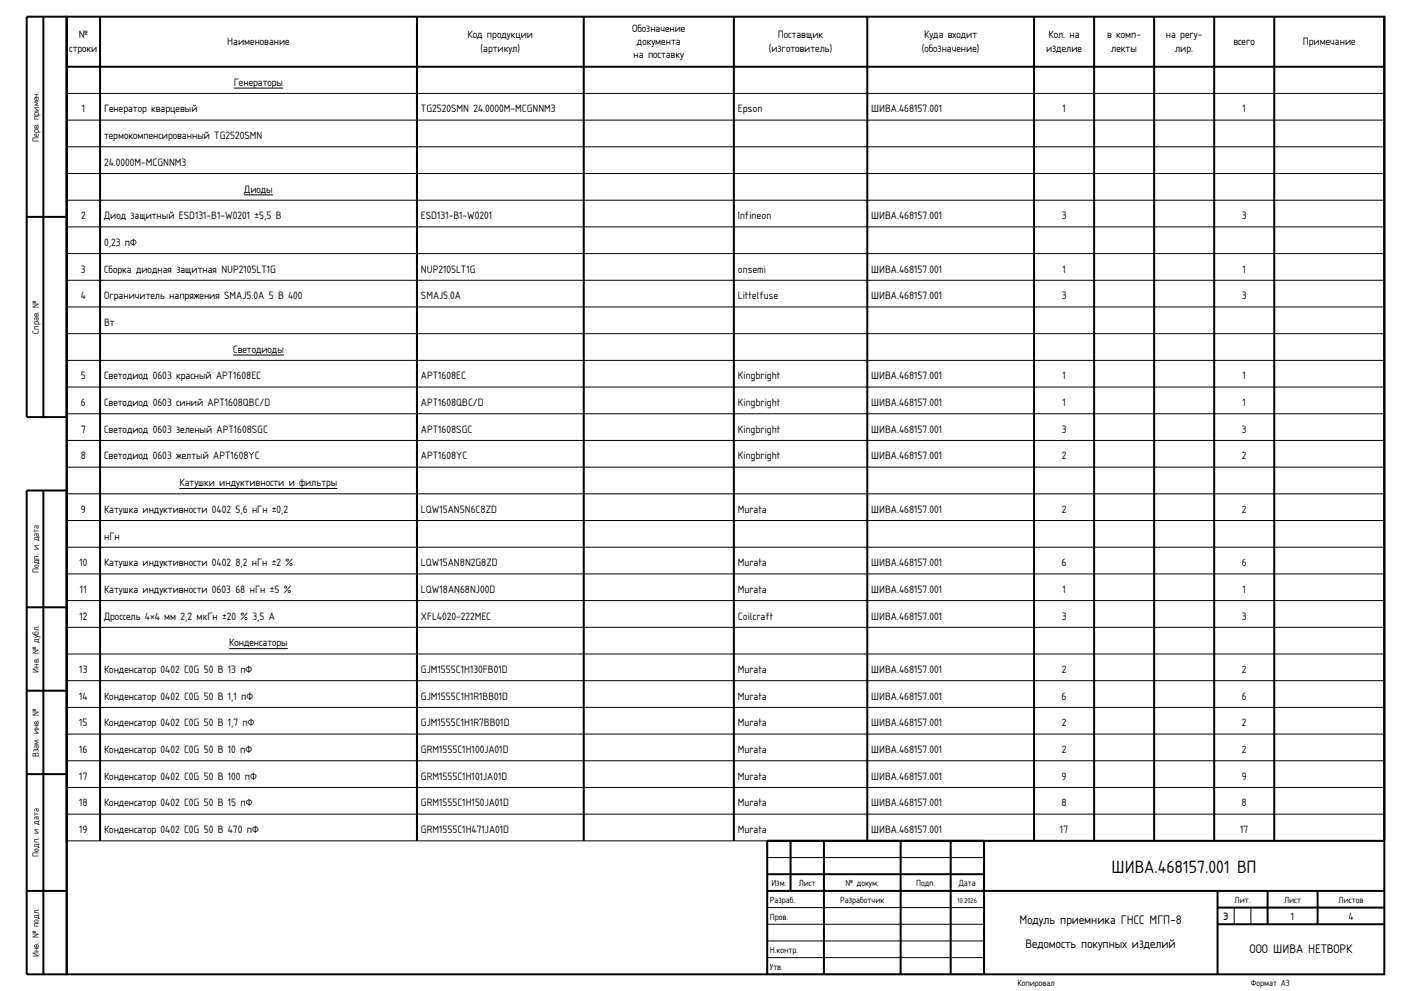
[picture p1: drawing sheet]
<svg xmlns="http://www.w3.org/2000/svg" width="420mm" height="297mm" viewBox="0 0 420 297" stroke-linecap="round" stroke-linejoin="round" font-family="sans-serif">
<defs><g id="words">
<text font-size="5" x="333.2" y="261.5">ШИВА.468157.001 ВП</text>
<g font-size="3.5">
<text x="305.7" y="277">Модуль приемника ГНСС МГП-8</text>
<text x="307.5" y="284">Ведомость покупных изделий</text>
<text x="374.6" y="285.5">ООО ШИВА НЕТВОРК</text>
</g>
<g font-size="3">
<text x="23.6" y="11.5">№</text>
<text x="140.2" y="11.5">Код продукции</text>
<text x="189.5" y="9.5">Обозначение</text>
<text x="233.2" y="11.5">Поставщик</text>
<text x="277.1" y="11.5">Куда входит</text>
<text x="314.3" y="11.5">Кол. на</text>
<text x="331.9" y="11.5">в комп-</text>
<text x="349.5" y="11.5">на регу-</text>
<text x="20.8" y="15.5">строки</text>
<text x="68.1" y="13.5">Наименование</text>
<text x="144.1" y="15.5">(артикул)</text>
<text x="189.9" y="17.5">на поставку</text>
<text x="190.9" y="13.5">документа</text>
<text x="230.5" y="15.5">(изготовитель)</text>
<text x="276.4" y="15.5">(обозначение)</text>
<text x="313.6" y="15.5">изделие</text>
<text x="333.2" y="15.5">лекты</text>
<text x="352.3" y="15.5">лир.</text>
<text x="369.8" y="13.5">всего</text>
<text x="390.6" y="13.5">Примечание</text>
<text x="70.1" y="25.7">Генераторы</text>
<text x="24.5" y="33.7">1</text>
<text x="31.2" y="33.7">Генератор кварцевый</text>
<text x="126.2" y="33.7">TG2520SMN 24.0000M-MCGNNM3</text>
<text x="221.2" y="33.7">Epson</text>
<text x="261.2" y="33.7">ШИВА.468157.001</text>
<text x="318.5" y="33.7">1</text>
<text x="372.5" y="33.7">1</text>
<text x="31.2" y="41.7">термокомпенсированный TG2520SMN</text>
<text x="31.2" y="49.7">24.0000M-MCGNNM3</text>
<text x="73.2" y="57.7">Диоды</text>
<text x="24.3" y="65.7">2</text>
<text x="31.2" y="65.7">Диод защитный ESD131-B1-W0201 ±5,5 В</text>
<text x="126.2" y="65.7">ESD131-B1-W0201</text>
<text x="221.2" y="65.7">Infineon</text>
<text x="261.2" y="65.7">ШИВА.468157.001</text>
<text x="318.3" y="65.7">3</text>
<text x="372.3" y="65.7">3</text>
<text x="31.2" y="73.7">0,23 пФ</text>
<text x="24.3" y="81.7">3</text>
<text x="31.2" y="81.7">Сборка диодная защитная NUP2105LT1G</text>
<text x="126.2" y="81.7">NUP2105LT1G</text>
<text x="221.2" y="81.7">onsemi</text>
<text x="261.2" y="81.7">ШИВА.468157.001</text>
<text x="318.5" y="81.7">1</text>
<text x="372.5" y="81.7">1</text>
<text x="24.2" y="89.7">4</text>
<text x="31.2" y="89.7">Ограничитель напряжения SMAJ5.0A 5 В 400</text>
<text x="126.2" y="89.7">SMAJ5.0A</text>
<text x="221.2" y="89.7">Littelfuse</text>
<text x="261.2" y="89.7">ШИВА.468157.001</text>
<text x="318.3" y="89.7">3</text>
<text x="372.3" y="89.7">3</text>
<text x="31.2" y="97.7">Вт</text>
<text x="69.9" y="105.7">Светодиоды</text>
<text x="24.3" y="113.7">5</text>
<text x="31.2" y="113.7">Светодиод 0603 красный APT1608EC</text>
<text x="126.2" y="113.7">APT1608EC</text>
<text x="221.2" y="113.7">Kingbright</text>
<text x="261.2" y="113.7">ШИВА.468157.001</text>
<text x="318.5" y="113.7">1</text>
<text x="372.5" y="113.7">1</text>
<text x="24.3" y="121.7">6</text>
<text x="31.2" y="121.7">Светодиод 0603 синий APT1608QBC/D</text>
<text x="126.2" y="121.7">APT1608QBC/D</text>
<text x="221.2" y="121.7">Kingbright</text>
<text x="261.2" y="121.7">ШИВА.468157.001</text>
<text x="318.5" y="121.7">1</text>
<text x="372.5" y="121.7">1</text>
<text x="24.3" y="129.7">7</text>
<text x="31.2" y="129.7">Светодиод 0603 зеленый APT1608SGC</text>
<text x="126.2" y="129.7">APT1608SGC</text>
<text x="221.2" y="129.7">Kingbright</text>
<text x="261.2" y="129.7">ШИВА.468157.001</text>
<text x="318.3" y="129.7">3</text>
<text x="372.3" y="129.7">3</text>
<text x="24.2" y="137.7">8</text>
<text x="31.2" y="137.7">Светодиод 0603 желтый APT1608YC</text>
<text x="126.2" y="137.7">APT1608YC</text>
<text x="221.2" y="137.7">Kingbright</text>
<text x="261.2" y="137.7">ШИВА.468157.001</text>
<text x="318.3" y="137.7">2</text>
<text x="372.3" y="137.7">2</text>
<text x="53.8" y="145.7">Катушки индуктивности и фильтры</text>
<text x="24.2" y="153.7">9</text>
<text x="31.2" y="153.7">Катушка индуктивности 0402 5,6 нГн ±0,2</text>
<text x="126.2" y="153.7">LQW15AN5N6C8ZD</text>
<text x="221.2" y="153.7">Murata</text>
<text x="261.2" y="153.7">ШИВА.468157.001</text>
<text x="318.3" y="153.7">2</text>
<text x="372.3" y="153.7">2</text>
<text x="31.2" y="161.7">нГн</text>
<text x="23.8" y="169.7">10</text>
<text x="31.2" y="169.7">Катушка индуктивности 0402 8,2 нГн ±2 %</text>
<text x="126.2" y="169.7">LQW15AN8N2G8ZD</text>
<text x="221.2" y="169.7">Murata</text>
<text x="261.2" y="169.7">ШИВА.468157.001</text>
<text x="318.3" y="169.7">6</text>
<text x="372.3" y="169.7">6</text>
<text x="24" y="177.7">11</text>
<text x="31.2" y="177.7">Катушка индуктивности 0603 68 нГн ±5 %</text>
<text x="126.2" y="177.7">LQW18AN68NJ00D</text>
<text x="221.2" y="177.7">Murata</text>
<text x="261.2" y="177.7">ШИВА.468157.001</text>
<text x="318.5" y="177.7">1</text>
<text x="372.5" y="177.7">1</text>
<text x="23.8" y="185.7">12</text>
<text x="31.2" y="185.7">Дроссель 4×4 мм 2,2 мкГн ±20 % 3,5 А</text>
<text x="126.2" y="185.7">XFL4020-222MEC</text>
<text x="221.2" y="185.7">Coilcraft</text>
<text x="261.2" y="185.7">ШИВА.468157.001</text>
<text x="318.3" y="185.7">3</text>
<text x="372.3" y="185.7">3</text>
<text x="68.7" y="193.7">Конденсаторы</text>
<text x="23.8" y="201.7">13</text>
<text x="31.2" y="201.7">Конденсатор 0402 C0G 50 В 13 пФ</text>
<text x="126.2" y="201.7">GJM1555C1H130FB01D</text>
<text x="221.2" y="201.7">Murata</text>
<text x="261.2" y="201.7">ШИВА.468157.001</text>
<text x="318.3" y="201.7">2</text>
<text x="372.3" y="201.7">2</text>
<text x="23.7" y="209.7">14</text>
<text x="31.2" y="209.7">Конденсатор 0402 C0G 50 В 1,1 пФ</text>
<text x="126.2" y="209.7">GJM1555C1H1R1BB01D</text>
<text x="221.2" y="209.7">Murata</text>
<text x="261.2" y="209.7">ШИВА.468157.001</text>
<text x="318.3" y="209.7">6</text>
<text x="372.3" y="209.7">6</text>
<text x="23.7" y="217.7">15</text>
<text x="31.2" y="217.7">Конденсатор 0402 C0G 50 В 1,7 пФ</text>
<text x="126.2" y="217.7">GJM1555C1H1R7BB01D</text>
<text x="221.2" y="217.7">Murata</text>
<text x="261.2" y="217.7">ШИВА.468157.001</text>
<text x="318.3" y="217.7">2</text>
<text x="372.3" y="217.7">2</text>
<text x="23.7" y="225.7">16</text>
<text x="31.2" y="225.7">Конденсатор 0402 C0G 50 В 10 пФ</text>
<text x="126.2" y="225.7">GRM1555C1H100JA01D</text>
<text x="221.2" y="225.7">Murata</text>
<text x="261.2" y="225.7">ШИВА.468157.001</text>
<text x="318.3" y="225.7">2</text>
<text x="372.3" y="225.7">2</text>
<text x="23.8" y="233.7">17</text>
<text x="31.2" y="233.7">Конденсатор 0402 C0G 50 В 100 пФ</text>
<text x="126.2" y="233.7">GRM1555C1H101JA01D</text>
<text x="221.2" y="233.7">Murata</text>
<text x="261.2" y="233.7">ШИВА.468157.001</text>
<text x="318.2" y="233.7">9</text>
<text x="372.2" y="233.7">9</text>
<text x="23.7" y="241.7">18</text>
<text x="31.2" y="241.7">Конденсатор 0402 C0G 50 В 15 пФ</text>
<text x="126.2" y="241.7">GRM1555C1H150JA01D</text>
<text x="221.2" y="241.7">Murata</text>
<text x="261.2" y="241.7">ШИВА.468157.001</text>
<text x="318.2" y="241.7">8</text>
<text x="372.2" y="241.7">8</text>
<text x="23.7" y="249.7">19</text>
<text x="31.2" y="249.7">Конденсатор 0402 C0G 50 В 470 пФ</text>
<text x="126.2" y="249.7">GRM1555C1H471JA01D</text>
<text x="221.2" y="249.7">Murata</text>
<text x="261.2" y="249.7">ШИВА.468157.001</text>
<text x="317.8" y="249.7">17</text>
<text x="371.8" y="249.7">17</text>
<text x="366.8" y="275.8">Э</text>
<text x="387" y="275.8">1</text>
<text x="404.2" y="275.8">4</text>
</g>
<g font-size="2.5">
<text x="11.6" y="42.5" transform="rotate(-90 11.6 42.5)">Перв. примен.</text>
<text x="11.6" y="100" transform="rotate(-90 11.6 100)">Справ. №</text>
<text x="11.6" y="171.7" transform="rotate(-90 11.6 171.7)">Подп. и дата</text>
<text x="11.6" y="201.6" transform="rotate(-90 11.6 201.6)">Инв. № дубл.</text>
<text x="11.6" y="226.8" transform="rotate(-90 11.6 226.8)">Взам. инв. №</text>
<text x="11.6" y="256.7" transform="rotate(-90 11.6 256.7)">Подп. и дата</text>
<text x="231.2" y="265.6">Изм.</text>
<text x="239.4" y="265.6">Лист</text>
<text x="253.5" y="265.6">№ докум.</text>
<text x="274.6" y="265.6">Подп.</text>
<text x="287.4" y="265.6">Дата</text>
<text x="230.8" y="270.6">Разраб.</text>
<text x="230.8" y="275.6">Пров.</text>
<text x="251.8" y="270.6">Разработчик</text>
<text x="370.1" y="270.6">Лит.</text>
<text x="384.9" y="270.6">Лист</text>
<text x="401.3" y="270.6">Листов</text>
<text x="11.6" y="286.8" transform="rotate(-90 11.6 286.8)">Инв. № подл.</text>
<text x="230.8" y="285.6">Н.контр.</text>
<text x="230.8" y="290.6">Утв.</text>
<text x="305" y="295.5">Копировал</text>
<text x="375" y="295.5">Формат A3</text>
</g>
<text font-size="2" x="287.1" y="270.6">10.2026</text>
</g></defs>
<g fill="none" stroke="#000" stroke-width=".6">
<path d="M13 5v120M20 5h395v287h-395zM20 20h395M30 5v247M125 5v247M175 5v247M220 5v247M260 5v247M310 5v247M328 5v247M346 5v247M364 5v247"/>
<path d="M382 5v247M415 5v247h-185v40M8 65h12M20 125h-12v-120h12v287h-12v-145h12M13 147v145M8 182h12M8 207h12M8 232h12M237 252v15M247 252v40M270 252v40M285 252v40"/>
<path d="M295 252v40M8 267h12M230 267h185M230 262h65M365 267v25M365 272h50M365 277h50M380 267v10M395 267v10"/>
</g>
<g fill="none" stroke="#000" stroke-width=".3">
<path d="M20 28h395M20 36h395M70.1 26.4h14.8M20 44h395M20 52h395M73.2 58.4h8.6M20 60h395M20 68h395M20 76h395M20 84h395M20 92h395M20 100h395"/>
<path d="M20 108h395M20 116h395M69.9 106.4h15.2M20 124h395M20 132h395M20 140h395M20 148h395M20 156h395M53.8 146.4h47.4M20 164h395M20 172h395M20 180h395"/>
<path d="M20 188h395M20 196h395M68.7 194.4h17.6M20 204h395M20 212h395M20 220h395M20 228h395M20 236h395M20 244h395M20 252h395M230 257h65M230 277h65"/>
<path d="M230 272h65M370 272v5M375 272v5M230 292h65M230 287h65M230 282h65"/>
</g>
<use href="#words"/>
</svg>
